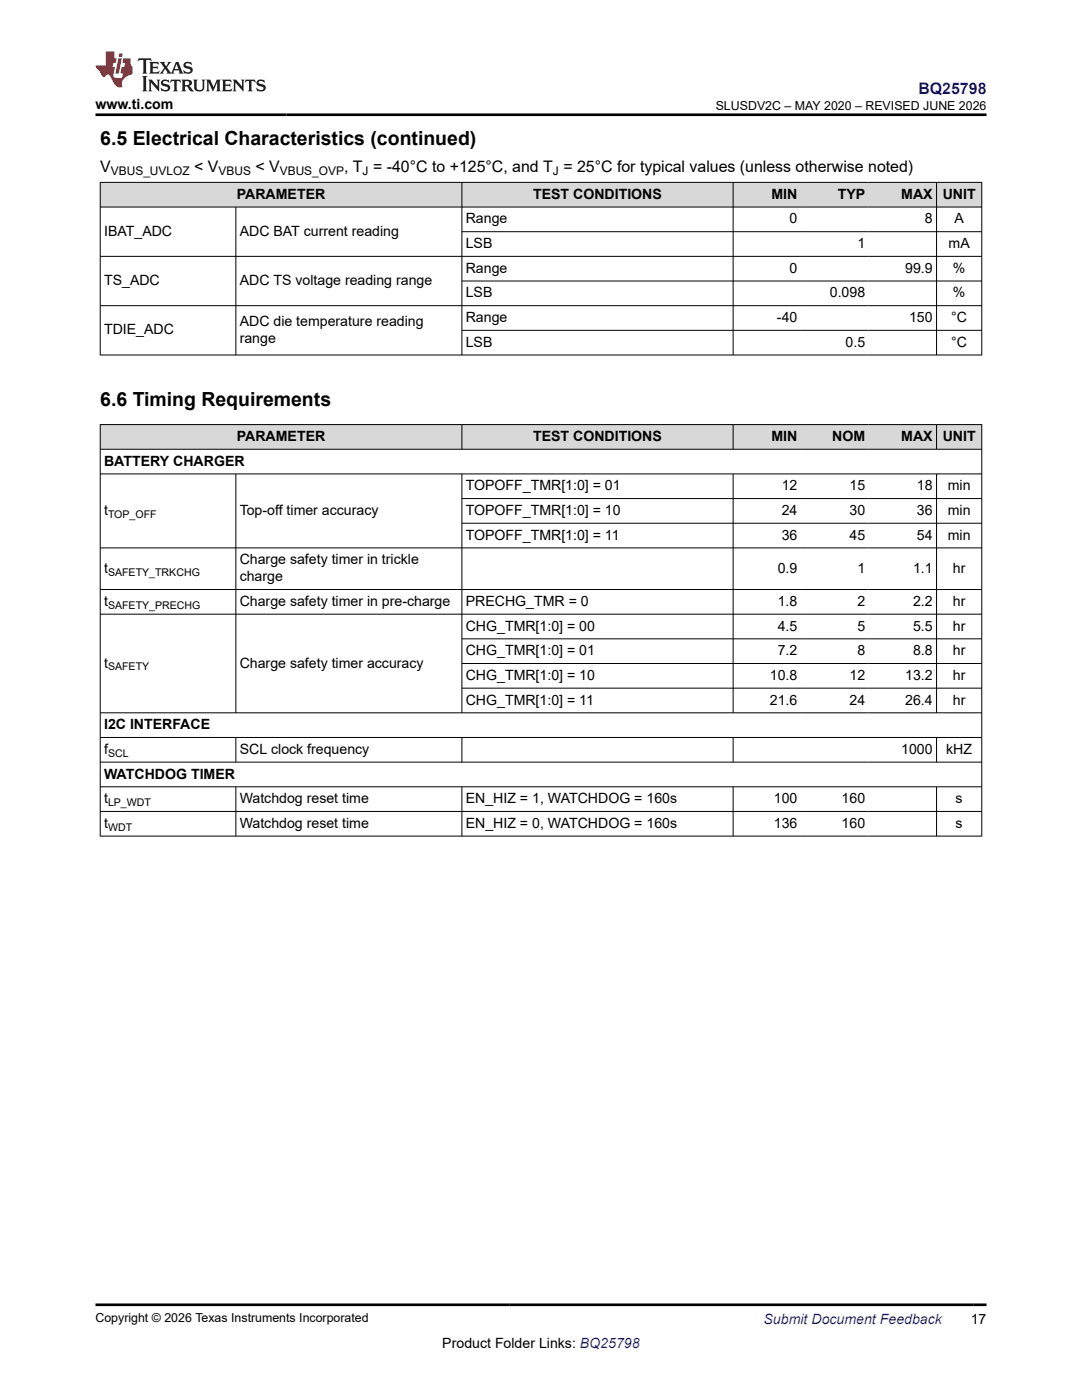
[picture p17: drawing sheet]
<svg xmlns="http://www.w3.org/2000/svg" width="216mm" height="279mm" viewBox="0 0 216 279" stroke-linecap="round" stroke-linejoin="round" font-family="sans-serif">
<defs><g id="words">
<g font-size="3.9">
<text x="20" y="28.8">6.5 Electrical Characteristics (continued)</text>
<text x="20" y="81">6.6 Timing Requirements</text>
</g>
<text font-size="3.2" fill="#00f" x="183.3" y="18.7">BQ25798</text>
<g font-size="3.2">
<text x="20" y="34.3">V</text>
<text x="38.7" y="34.3">&lt; V</text>
<text x="51" y="34.3">&lt; V</text>
<text x="68.7" y="34.3">, T = -40°C to +125°C, and T = 25°C for typical values (unless otherwise noted)</text>
</g>
<g font-size="2.8">
<text x="19" y="21.8">www.ti.com</text>
<text x="47.2" y="39.7">PARAMETER</text>
<text x="106.4" y="39.7">TEST CONDITIONS</text>
<text x="153.9" y="39.7">MIN</text>
<text x="167.2" y="39.7">TYP</text>
<text x="179.8" y="39.7">MAX</text>
<text x="188.1" y="39.7">UNIT</text>
<text x="20.8" y="47.1">IBAT_ADC</text>
<text x="47.8" y="47.1">ADC BAT current reading</text>
<text x="92.9" y="44.6">Range</text>
<text x="157.5" y="44.6">0</text>
<text x="184.5" y="44.6">8</text>
<text x="190.4" y="44.6">A</text>
<text x="92.9" y="49.5">LSB</text>
<text x="171.1" y="49.5">1</text>
<text x="189.3" y="49.5">mA</text>
<text x="20.8" y="56.9">TS_ADC</text>
<text x="47.8" y="56.9">ADC TS voltage reading range</text>
<text x="92.9" y="59.4">LSB</text>
<text x="92.9" y="54.4">Range</text>
<text x="157.5" y="54.4">0</text>
<text x="165.6" y="59.4">0.098</text>
<text x="180.6" y="54.4">99.9</text>
<text x="190.1" y="54.4">%</text>
<text x="190.1" y="59.4">%</text>
<text x="47.8" y="65">ADC die temperature reading</text>
<text x="92.9" y="64.3">Range</text>
<text x="155" y="64.3">-40</text>
<text x="181.4" y="64.3">150</text>
<text x="189.8" y="64.3">°C</text>
<text x="20.8" y="66.7">TDIE_ADC</text>
<text x="47.8" y="68.4">range</text>
<text x="92.9" y="69.2">LSB</text>
<text x="168.7" y="69.2">0.5</text>
<text x="189.8" y="69.2">°C</text>
<text x="47.2" y="88">PARAMETER</text>
<text x="106.4" y="88">TEST CONDITIONS</text>
<text x="153.9" y="88">MIN</text>
<text x="166.1" y="88">NOM</text>
<text x="179.8" y="88">MAX</text>
<text x="188.1" y="88">UNIT</text>
<text x="20.8" y="92.9">BATTERY CHARGER</text>
<text x="92.9" y="97.9">TOPOFF_TMR[1:0] = 01</text>
<text x="156" y="97.9">12</text>
<text x="169.5" y="97.9">15</text>
<text x="183" y="97.9">18</text>
<text x="189.1" y="97.9">min</text>
<text x="20.8" y="102.8">t</text>
<text x="47.8" y="102.8">Top-off timer accuracy</text>
<text x="92.9" y="102.8">TOPOFF_TMR[1:0] = 10</text>
<text x="92.9" y="107.7">TOPOFF_TMR[1:0] = 11</text>
<text x="156" y="102.8">24</text>
<text x="156" y="107.7">36</text>
<text x="169.5" y="102.8">30</text>
<text x="169.5" y="107.7">45</text>
<text x="183" y="102.8">36</text>
<text x="183" y="107.7">54</text>
<text x="189.1" y="102.8">min</text>
<text x="189.1" y="107.7">min</text>
<text x="47.8" y="112.6">Charge safety timer in trickle</text>
<text x="20.8" y="114.3">t</text>
<text x="47.8" y="116">charge</text>
<text x="155.2" y="114.3">0.9</text>
<text x="171.1" y="114.3">1</text>
<text x="182.2" y="114.3">1.1</text>
<text x="190.1" y="114.3">hr</text>
<text x="20.8" y="120.9">t</text>
<text x="47.8" y="120.9">Charge safety timer in pre-charge</text>
<text x="92.9" y="120.9">PRECHG_TMR = 0</text>
<text x="92.9" y="125.8">CHG_TMR[1:0] = 00</text>
<text x="155.2" y="120.9">1.8</text>
<text x="155.2" y="125.8">4.5</text>
<text x="171.1" y="120.9">2</text>
<text x="171.1" y="125.8">5</text>
<text x="182.2" y="120.9">2.2</text>
<text x="182.2" y="125.8">5.5</text>
<text x="190.1" y="120.9">hr</text>
<text x="190.1" y="125.8">hr</text>
<text x="92.9" y="130.8">CHG_TMR[1:0] = 01</text>
<text x="155.2" y="130.8">7.2</text>
<text x="171.1" y="130.8">8</text>
<text x="182.2" y="130.8">8.8</text>
<text x="190.1" y="130.8">hr</text>
<text x="20.8" y="133.2">t</text>
<text x="47.8" y="133.2">Charge safety timer accuracy</text>
<text x="92.9" y="135.7">CHG_TMR[1:0] = 10</text>
<text x="153.6" y="135.7">10.8</text>
<text x="169.5" y="135.7">12</text>
<text x="180.6" y="135.7">13.2</text>
<text x="190.1" y="135.7">hr</text>
<text x="92.9" y="140.6">CHG_TMR[1:0] = 11</text>
<text x="153.6" y="140.6">21.6</text>
<text x="169.5" y="140.6">24</text>
<text x="180.6" y="140.6">26.4</text>
<text x="190.1" y="140.6">hr</text>
<text x="20.8" y="145.5">I2C INTERFACE</text>
<text x="20.8" y="150.5">f</text>
<text x="20.8" y="155.4">WATCHDOG TIMER</text>
<text x="47.8" y="150.5">SCL clock frequency</text>
<text x="179.8" y="150.5">1000</text>
<text x="188.8" y="150.5">kHZ</text>
<text x="20.8" y="160.3">t</text>
<text x="47.8" y="160.3">Watchdog reset time</text>
<text x="92.9" y="160.3">EN_HIZ = 1, WATCHDOG = 160s</text>
<text x="154.4" y="160.3">100</text>
<text x="167.9" y="160.3">160</text>
<text x="190.7" y="160.3">s</text>
<text x="20.8" y="165.2">t</text>
<text x="47.8" y="165.2">Watchdog reset time</text>
<text x="92.9" y="165.2">EN_HIZ = 0, WATCHDOG = 160s</text>
<text x="154.4" y="165.2">136</text>
<text x="167.9" y="165.2">160</text>
<text x="190.7" y="165.2">s</text>
<text x="88.3" y="269">Product Folder Links: BQ25798</text>
<text x="193.7" y="264.2">17</text>
</g>
<text font-size="2.8" fill="#00f" x="152.4" y="264.2">Submit Document Feedback</text>
<g font-size="2.5">
<text x="142.8" y="21.9">SLUSDV2C – MAY 2020 – REVISED JUNE 2026</text>
<text x="19" y="263.9">Copyright © 2026 Texas Instruments Incorporated</text>
</g>
<g font-size="2.4">
<text x="22.1" y="34.9">VBUS_UVLOZ</text>
<text x="43.6" y="34.9">VBUS</text>
<text x="55.8" y="34.9">VBUS_OVP</text>
<text x="72.4" y="34.9">J</text>
<text x="110.3" y="34.9">J</text>
</g>
<g font-size="2.1">
<text x="21.6" y="103.3">TOP_OFF</text>
<text x="21.6" y="114.9">SAFETY_TRKCHG</text>
<text x="21.6" y="121.5">SAFETY_PRECHG</text>
<text x="21.6" y="133.8">SAFETY</text>
<text x="21.6" y="151">SCL</text>
<text x="21.6" y="160.9">LP_WDT</text>
<text x="21.6" y="165.8">WDT</text>
</g>
</g></defs>
<g fill="#d8d8d8">
<path d="M20 36.4h175.9v4.9h-175.9z" fill-rule="evenodd"/>
<path d="M20.1 36.5h72v4.8h-72z" fill-rule="evenodd"/>
<path d="M92.2 36.5h54v4.8h-54z" fill-rule="evenodd"/>
<path d="M146.3 36.5h13.5v4.8h-13.5z" fill-rule="evenodd"/>
<path d="M159.8 36.5h13.5v4.8h-13.5z" fill-rule="evenodd"/>
<path d="M173.3 36.5h13.5v4.8h-13.5z" fill-rule="evenodd"/>
<path d="M186.9 36.5h8.9v4.8h-8.9z" fill-rule="evenodd"/>
</g>
<g fill="none" stroke="#000" stroke-width=".2">
<path d="M19.9 36.4h176.1M20 36.3v34.6M92.2 36.3v34.6M146.3 36.3v34.6M186.9 36.3v34.6M195.9 36.3v34.6M19.9 41.3h176.1M19.9 51.2h176.1M47.1 41.3v29.6M92.2 46.2h103.8M92.2 56.1h103.8M19.9 70.8h176.1"/>
<path d="M92.2 65.9h103.8M196 61h-176.1"/>
</g>
<g fill="#d8d8d8">
<path d="M20 84.7h175.9v5h-175.9z" fill-rule="evenodd"/>
<path d="M20.1 84.8h72v4.8h-72z" fill-rule="evenodd"/>
<path d="M92.2 84.8h54v4.8h-54z" fill-rule="evenodd"/>
<path d="M146.3 84.8h13.5v4.8h-13.5z" fill-rule="evenodd"/>
<path d="M159.8 84.8h13.5v4.8h-13.5z" fill-rule="evenodd"/>
<path d="M173.3 84.8h13.5v4.8h-13.5z" fill-rule="evenodd"/>
<path d="M186.9 84.8h8.9v4.8h-8.9z" fill-rule="evenodd"/>
</g>
<g fill="none" stroke="#000" stroke-width=".2">
<path d="M19.9 84.7h176.1M19.9 89.7h176.1M19.9 94.6h176.1M20 84.7v82.2M47.1 94.6v47.7M92.2 84.7v5M92.2 94.6v47.7M92.2 99.5h103.8M146.3 84.7v5M146.3 94.6v47.7M186.9 84.7v5M186.9 94.6v47.7"/>
<path d="M195.9 84.7v82.2M19.9 117.7h176.1M92.2 104.4h103.8M196 109.3h-176.1M19.9 122.6h176.1M92.2 127.5h103.8M92.2 132.4h103.8M92.2 137.3h103.8M19.9 142.3h176.1M19.9 147.2h176.1M19.9 152.1h176.1M19.9 157h176.1"/>
<path d="M47.1 147.2v5M47.1 157v9.9M92.2 147.2v5M92.2 157v9.9M146.3 147.2v5M146.3 157v9.9M186.9 147.2v5M186.9 157v9.9M19.9 161.9h176.1M19.9 166.9h176.1"/>
</g>
<path d="M27.7 11.6l-.2 .6 .5-.2h.6v.1v2.2l-.2 .4h1l-.2-.4v-2.2v-.1h.5l.5 .2-.1-.6zM29.8 12.4l.2 .3v1.6l-.2 .4h1.9l.1-.6a1.08 1.08 0 0 1-1.3 .2v-.7h.6l.4 .2v-.7l-.4 .2h-.6v-.5l.2-.2a1 1 0 0 1 1 .3l-.1-.5zM31.8 12.4l1 1.1-1 1.2h.9l-.2-.2 .4-.8 .5 .8-.2 .2h1.6l-.2-.2 .1-.5h1l.1 .5-.1 .2h.9l-.2-.4-.8-1.9h-.5l-1 2.1-.8-1.1 .9-1h-.8l.2 .2-.5 .6-.3-.6 .1-.2zM35.2 12.8l.4 1h-.8zM36.8 12.5a.65 .65 0 0 0-.2 .7 .65 .65 0 0 0 .6 .5l.7 .1 .1 .3a.79 .79 0 0 1-.7 .4 .79 .79 0 0 1-.7-.5l.1 .7 .2-.1a.93 .93 0 0 0 1.1 0 .93 .93 0 0 0 .4-.9 1.46 1.46 0 0 0-1.2-.6l-.1-.3a1.09 1.09 0 0 1 1.2 .2l-.2-.6-.1 .1-.6-.2zM28.4 15.2l.2 .4v2.2l-.2 .4h1l-.2-.4v-2.2l.2-.4zM29.6 15.9l.2 .4v1.5l-.2 .4h.8l-.3-.4v-1.3l1.7 1.8v-2l.2-.4h-.8l.2 .2 .1 1.1-1.2-1.3zM32.3 16a.65 .65 0 0 0-.2 .8 .65 .65 0 0 0 .7 .4l.6 .2 .1 .2a.79 .79 0 0 1-.7 .4 .79 .79 0 0 1-.7-.5l.1 .7 .2-.1a.93 .93 0 0 0 1.1 .1 .93 .93 0 0 0 .4-1 1.46 1.46 0 0 0-1.2-.5l-.1-.4a1.09 1.09 0 0 1 1.2 .2l-.2-.6-.1 .1-.6-.1zM34.1 15.9l-.1 .6a.63 .63 0 0 1 .7-.3l.1 1.6-.3 .4h1l-.2-.4v-1.6a.66 .66 0 0 1 .8 .3l-.1-.6zM36.2 15.9l.2 .4v1.5l-.2 .4h.9l-.2-.2v-.7h.5l.1 .2a.79 .79 0 0 0 1.2 .6l-1-.9a.61 .61 0 0 0 .6-.6 .61 .61 0 0 0-.5-.7zM36.9 16.2h.2a.47 .47 0 0 1 .5 .1 .47 .47 0 0 1 .1 .5l-.2 .1-.6 .1zM38.5 15.9l.2 .2a2.27 2.27 0 0 0 .4 2 1.04 1.04 0 0 0 1.7-.7v-1.3l.2-.2h-.8l.2 .4v1.1a.6 .6 0 0 1-.6 .6 .6 .6 0 0 1-.6-.6v-1.1l.3-.4zM41.1 15.9l.2 .4v1.5l-.2 .4h.7l-.2-.4v-1.4l.9 1.9 .8-1.9v1.4l-.2 .4h1l-.3-.4v-1.5l.3-.4h-.8l-.7 1.5-.7-1.5zM44.3 15.9l.2 .4v1.5l-.2 .4h1.9l.1-.6a1.09 1.09 0 0 1-1.3 .2v-.7h.6l.4 .2v-.6l-.4 .2h-.6v-.6l.2-.1a1.01 1.01 0 0 1 1 .3l-.1-.6zM46.4 15.9l.3 .4v1.5l-.3 .4h.8l-.2-.4v-1.3l1.6 1.8v-2l.2-.4h-.7l.2 .2v1.1l-1.2-1.3zM49 15.9l-.1 .6a.63 .63 0 0 1 .8-.3v1.6l-.3 .4h1l-.2-.4v-1.6a.66 .66 0 0 1 .8 .3l-.1-.6zM51.4 16a.65 .65 0 0 0-.2 .8 .65 .65 0 0 0 .6 .4l.6 .2 .2 .2a.79 .79 0 0 1-.8 .4 .79 .79 0 0 1-.6-.5l.1 .7 .2-.1a.93 .93 0 0 0 1 .1 .93 .93 0 0 0 .5-1 1.46 1.46 0 0 0-1.3-.5l-.1-.4a1.09 1.09 0 0 1 1.3 .2l-.2-.6-.2 .1-.5-.1z" fill="#231f20"/>
<path d="M21.1 10.3v2.7h-2.1l.1 .4 .9 1a.95 .95 0 0 0 .9 .9 .59 .59 0 0 1 .6-.4 .59 .59 0 0 1 .5 .3l.4 .8a1.59 1.59 0 0 0 2.1 1.4 1.61 1.61 0 0 1 1-2.3l1-.3-.1-1.5a1.59 1.59 0 0 1-.4-1.7h-1.4l-.2 .9h.5l-.1 .9h-.5l-.2 .9v.3l.4 .1-.2 .9h-.6a.73 .73 0 0 1-1.1-.7l.3-1.5h-.5l.2-.9h.5l.2-.9h-.5v-1.3zM23.6 11.6l-.6 3.1h.7l.6-3.1zM23.8 10.7l-.1 .6h.7l.1-.6z" fill="#ed1c24"/>
<path d="M19 22.9h177.8M19 260.4h177.8" fill="none" stroke="#000" stroke-width=".53"/>
<use href="#words"/>
</svg>
